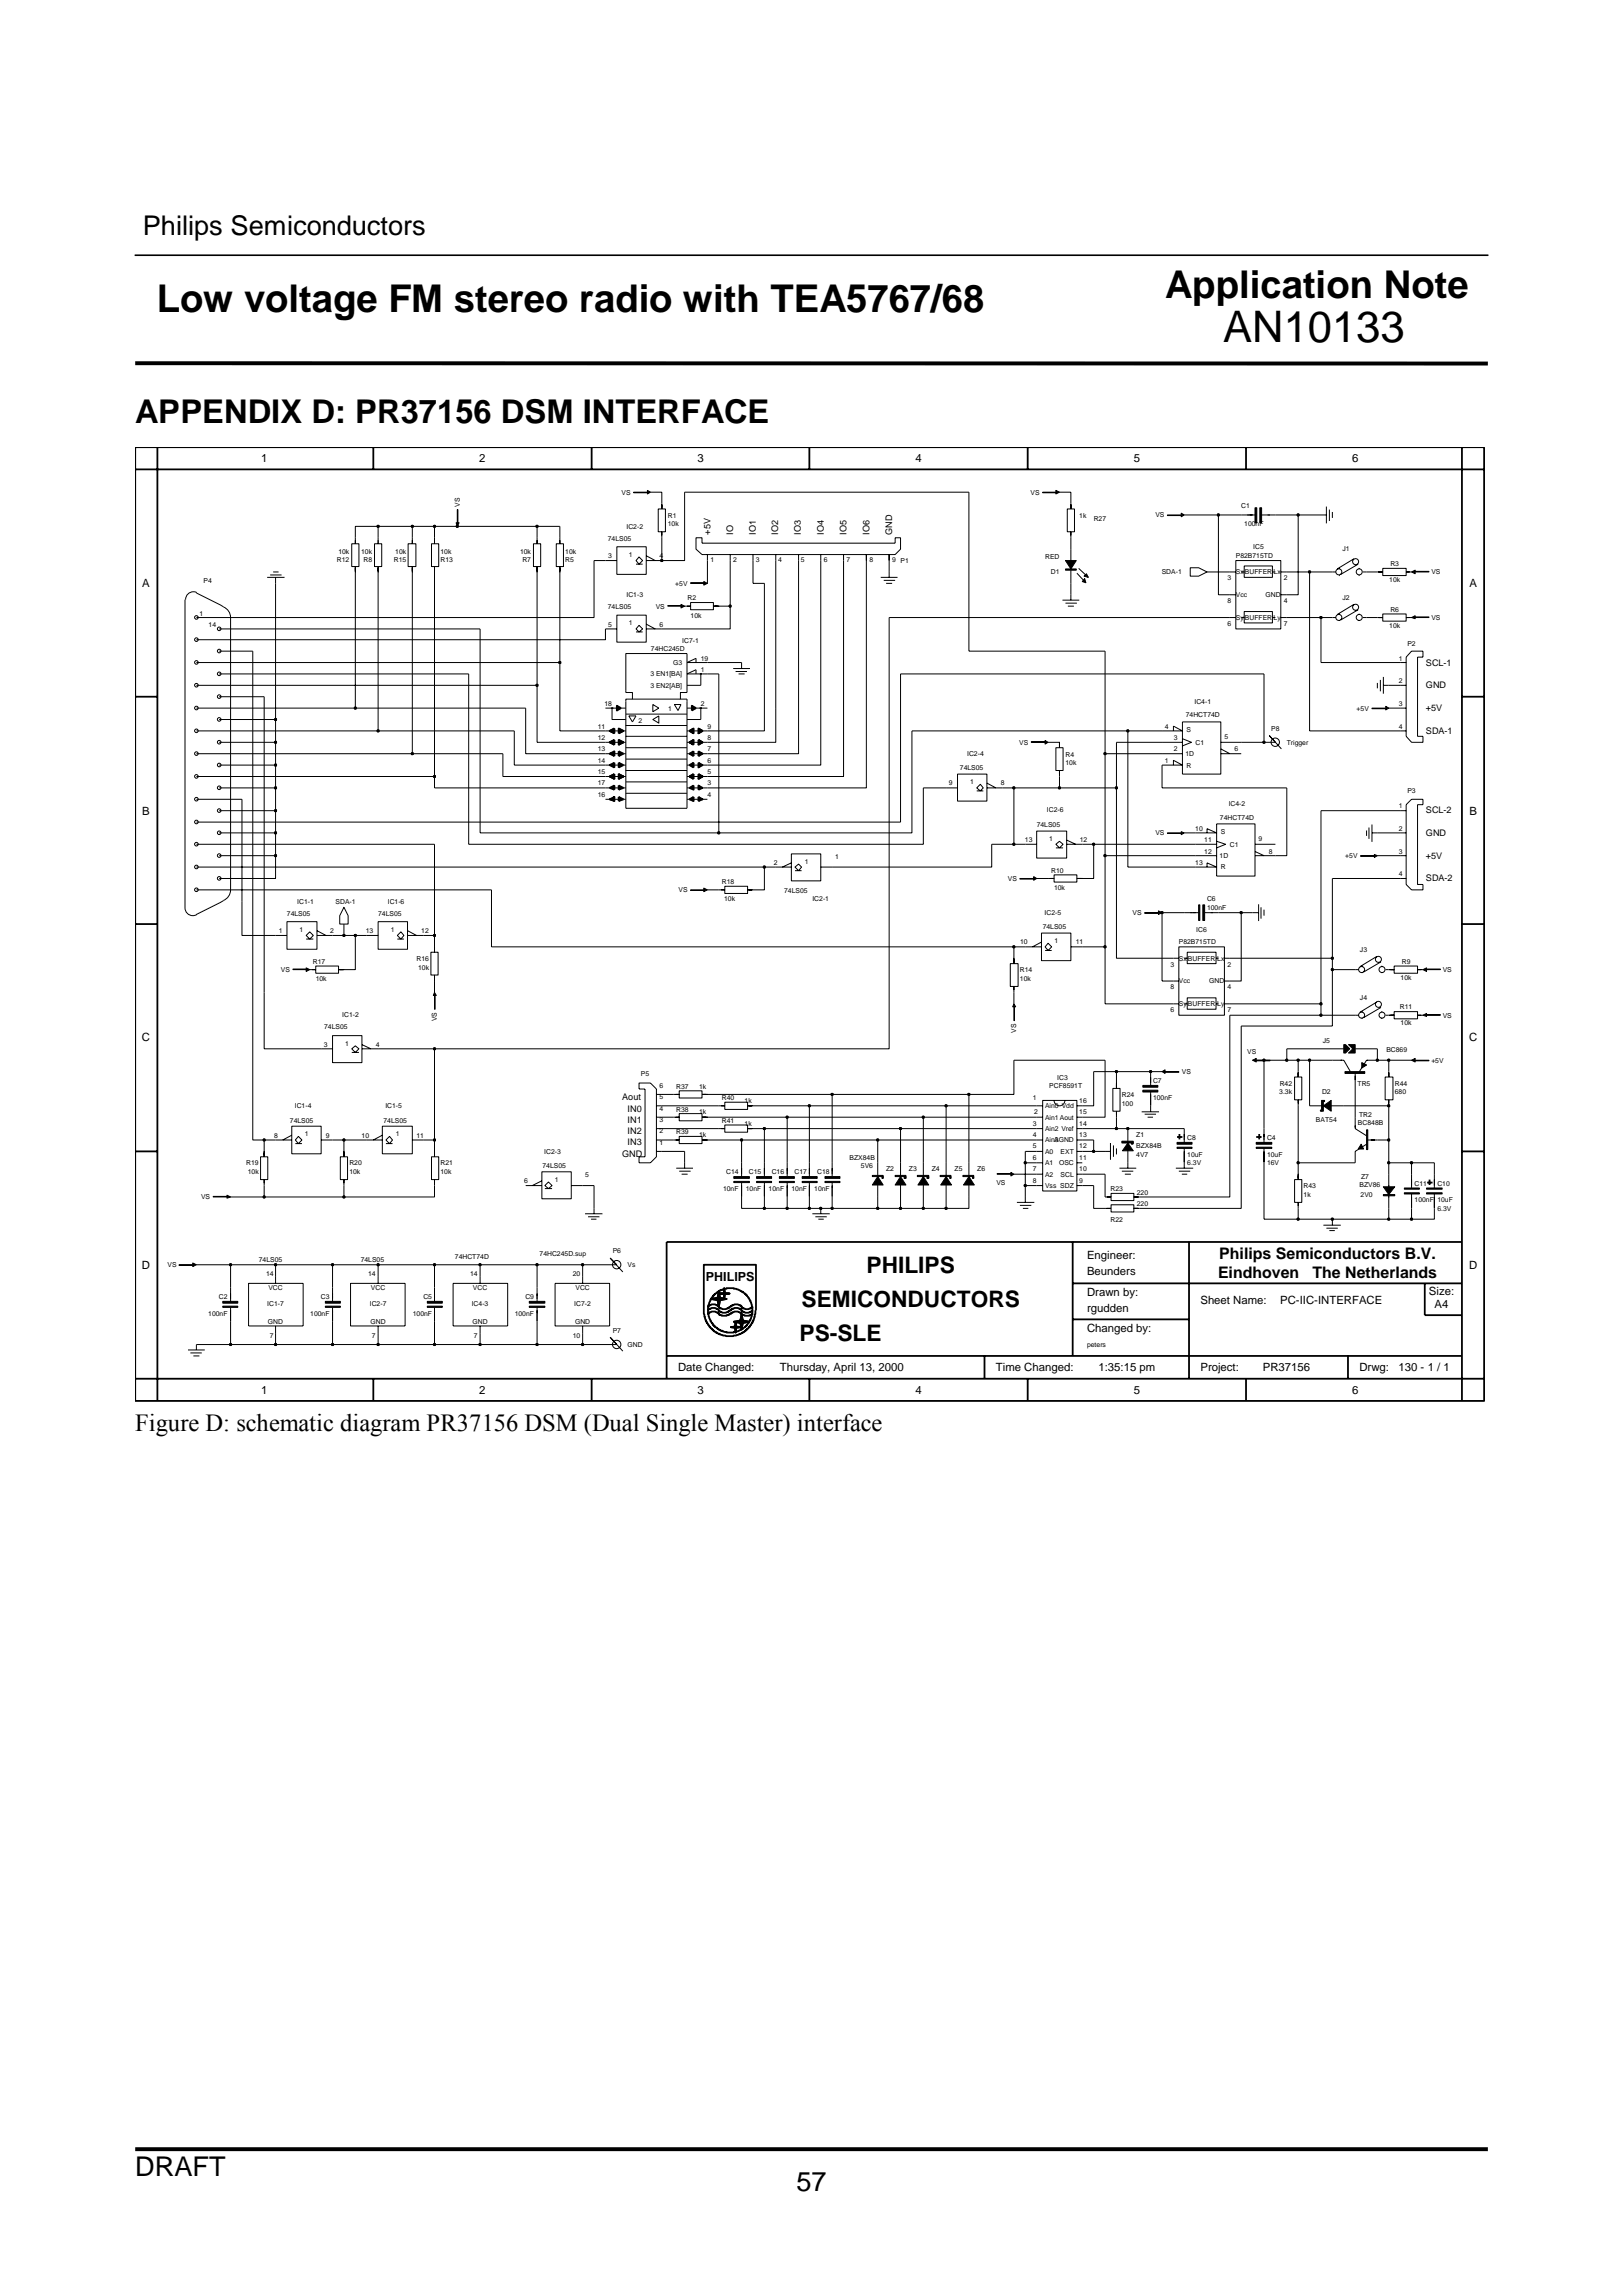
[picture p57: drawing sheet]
<svg xmlns="http://www.w3.org/2000/svg" width="210mm" height="297mm" viewBox="0 0 210 297" stroke-linecap="round" stroke-linejoin="round" font-family="sans-serif">
<defs><g id="words">
<text font-size="5.6" x="158.3" y="44.2">AN10133</text>
<g font-size="5">
<text x="20.3" y="40.3">Low voltage FM stereo radio with TEA5767/68</text>
<text x="150.8" y="38.6">Application Note</text>
</g>
<text font-size="4.2" x="17.5" y="54.8">APPENDIX D: PR37156 DSM INTERFACE</text>
<g font-size="3.5">
<text x="18.5" y="30.4">Philips Semiconductors</text>
<text x="17.5" y="281.5">DRAFT</text>
<text x="103.1" y="283.5">57</text>
</g>
<text font-size="3.2" x="17.5" y="185.1">Figure D: schematic diagram PR37156 DSM (Dual Single Master) interface</text>
<g font-size="2.9">
<text x="112.1" y="164.7">PHILIPS</text>
<text x="103.5" y="173.6">PS-SLE</text>
<text x="103.7" y="169.1">SEMICONDUCTORS</text>
</g>
<g font-size="2.1">
<text x="157.6" y="165.3">Eindhoven</text>
<text x="157.8" y="162.9">Philips Semiconductors B.V.</text>
<text x="169.9" y="165.3">The Netherlands</text>
</g>
<text font-size="1.6" x="91.3" y="165.7">PHILIPS</text>
<g font-size="1.5">
<text x="33.8" y="59.8">1</text>
<text x="62" y="59.8">2</text>
<text x="90.3" y="59.8">3</text>
<text x="118.5" y="59.8">4</text>
<text x="146.7" y="59.8">5</text>
<text x="175" y="59.8">6</text>
<text x="18.4" y="76">A</text>
<text x="190.2" y="76">A</text>
<text x="18.4" y="105.4">B</text>
<text x="190.2" y="105.4">B</text>
<text x="18.4" y="134.7">C</text>
<text x="190.1" y="134.7">C</text>
<text x="18.4" y="164.1">D</text>
<text x="140.7" y="162.8">Engineer:</text>
<text x="140.7" y="167.7">Drawn by:</text>
<text x="140.7" y="164.9">Beunders</text>
<text x="184.9" y="167.5">Size:</text>
<text x="190.1" y="164.1">D</text>
<text x="140.7" y="172.4">Changed by:</text>
<text x="140.7" y="169.7">rgudden</text>
<text x="155.3" y="168.7">Sheet Name:</text>
<text x="165.7" y="168.7">PC-IIC-INTERFACE</text>
<text x="185.7" y="169.3">A4</text>
<text x="87.7" y="177.4">Date Changed:</text>
<text x="100.9" y="177.4">Thursday, April 13, 2000</text>
<text x="128.9" y="177.4">Time Changed:</text>
<text x="142.2" y="177.4">1:35:15 pm</text>
<text x="155.3" y="177.4">Project:</text>
<text x="163.4" y="177.4">PR37156</text>
<text x="175.9" y="177.4">Drwg:</text>
<text x="181" y="177.4">130 - 1 / 1</text>
<text x="33.8" y="180.4">1</text>
<text x="62" y="180.4">2</text>
<text x="90.3" y="180.4">3</text>
<text x="118.5" y="180.4">4</text>
<text x="146.7" y="180.4">5</text>
<text x="175" y="180.4">6</text>
</g>
<g font-size="1.2">
<text x="91.9" y="69.2" transform="rotate(-90 91.9 69.2)">+5V</text>
<text x="94.9" y="69.2" transform="rotate(-90 94.9 69.2)">IO</text>
<text x="97.8" y="69.2" transform="rotate(-90 97.8 69.2)">IO1</text>
<text x="100.7" y="69.2" transform="rotate(-90 100.7 69.2)">IO2</text>
<text x="103.7" y="69.2" transform="rotate(-90 103.7 69.2)">IO3</text>
<text x="106.6" y="69.2" transform="rotate(-90 106.6 69.2)">IO4</text>
<text x="109.6" y="69.2" transform="rotate(-90 109.6 69.2)">IO5</text>
<text x="112.5" y="69.2" transform="rotate(-90 112.5 69.2)">IO6</text>
<text x="115.5" y="69.2" transform="rotate(-90 115.5 69.2)">GND</text>
<text x="184.5" y="89.1">GND</text>
<text x="184.5" y="86.1">SCL-1</text>
<text x="184.5" y="94.9">SDA-1</text>
<text x="184.5" y="92">+5V</text>
<text x="184.5" y="105.2">SCL-2</text>
<text x="184.5" y="111.1">+5V</text>
<text x="184.5" y="108.1">GND</text>
<text x="184.5" y="114">SDA-2</text>
<text x="80.5" y="142.4">Aout</text>
<text x="81.2" y="143.8">IN0</text>
<text x="80.5" y="149.7">GND</text>
<text x="81.2" y="145.2">IN1</text>
<text x="81.2" y="146.7">IN2</text>
<text x="81.2" y="148.2">IN3</text>
</g>
<g font-size=".9">
<text x="59.5" y="65.5" transform="rotate(-90 59.5 65.5)">VS</text>
<text x="80.4" y="64">VS</text>
<text x="133.4" y="64">VS</text>
<text x="160.6" y="65.8">C1</text>
<text x="43.8" y="71.7">10k</text>
<text x="46.7" y="71.7">10k</text>
<text x="51.2" y="71.7">10k</text>
<text x="57" y="71.7">10k</text>
<text x="67.3" y="71.7">10k</text>
<text x="73.2" y="71.7">10k</text>
<text x="78.7" y="70">74LS05</text>
<text x="81.1" y="68.4">IC2-2</text>
<text x="86.4" y="68.1">10k</text>
<text x="86.4" y="67">R1</text>
<text x="139.7" y="67">1k</text>
<text x="141.5" y="67.4">R27</text>
<text x="149.5" y="66.9">VS</text>
<text x="161" y="68">100nF</text>
<text x="162.2" y="71">IC5</text>
<text x="173.7" y="71.3">J1</text>
<text x="26.4" y="75.5">P4</text>
<text x="43.6" y="72.8">R12</text>
<text x="47" y="72.8">R8</text>
<text x="51" y="72.8">R15</text>
<text x="57" y="72.8">R13</text>
<text x="67.6" y="72.8">R7</text>
<text x="73.2" y="72.8">R5</text>
<text x="78.7" y="72.2">3</text>
<text x="81.1" y="77.3">IC1-3</text>
<text x="81.4" y="72.1">1</text>
<text x="85.3" y="72.2">4</text>
<text x="87.4" y="75.8">+5V</text>
<text x="89" y="77.6">R2</text>
<text x="91.9" y="72.8">1</text>
<text x="94.9" y="72.8">2</text>
<text x="97.8" y="72.8">3</text>
<text x="100.7" y="72.8">4</text>
<text x="103.7" y="72.8">5</text>
<text x="106.6" y="72.8">6</text>
<text x="109.6" y="72.8">7</text>
<text x="112.5" y="72.8">8</text>
<text x="115.5" y="72.8">9 P1</text>
<text x="135.2" y="72.4">RED</text>
<text x="136" y="74.2">D1</text>
<text x="150.3" y="74.3">SDA-1</text>
<text x="158.8" y="75.1">3</text>
<text x="159.9" y="72.1">P82B715TD</text>
<text x="159.9" y="74.3">Sx BUFFER Lx</text>
<text x="159.9" y="77.3">Vcc</text>
<text x="163.8" y="77.3">GND</text>
<text x="166.1" y="75.1">2</text>
<text x="173.7" y="77.6">J2</text>
<text x="179.8" y="75.3">10k</text>
<text x="179.9" y="73.2">R3</text>
<text x="185.2" y="74.3">VS</text>
<text x="25.8" y="79.7">1</text>
<text x="27" y="81.1">14</text>
<text x="78.7" y="78.7">74LS05</text>
<text x="78.7" y="81.1">5</text>
<text x="81.4" y="80.9">1</text>
<text x="84.9" y="78.7">VS</text>
<text x="85.3" y="81.1">6</text>
<text x="88.3" y="83.2">IC7-1</text>
<text x="89.4" y="79.9">10k</text>
<text x="158.8" y="81">6</text>
<text x="158.8" y="78">8</text>
<text x="159.9" y="80.2">Sy BUFFER Ly</text>
<text x="166.1" y="78">4</text>
<text x="166.1" y="81">7</text>
<text x="179.8" y="81.2">10k</text>
<text x="179.9" y="79.1">R6</text>
<text x="182.1" y="83.5">P2</text>
<text x="185.2" y="80.2">VS</text>
<text x="84.2" y="87.5">3 EN1[BA]</text>
<text x="84.2" y="89">3 EN2[AB]</text>
<text x="84.2" y="84.2">74HC245D</text>
<text x="87.1" y="86">G3</text>
<text x="90.7" y="85.5">19</text>
<text x="90.7" y="87">1</text>
<text x="181" y="85.5">1</text>
<text x="181" y="88.4">2</text>
<text x="77.4" y="94.2">11</text>
<text x="77.4" y="95.7">12</text>
<text x="78.2" y="91.3">18</text>
<text x="82.6" y="93.5">2</text>
<text x="86.5" y="91.9">1</text>
<text x="90.7" y="91.3">2</text>
<text x="91.5" y="94.2">9</text>
<text x="91.5" y="95.7">8</text>
<text x="150.7" y="94.2">4</text>
<text x="151.9" y="95.7">3</text>
<text x="153.5" y="92.8">74HCT74D</text>
<text x="153.6" y="94.7">S</text>
<text x="154.6" y="91.1">IC4-1</text>
<text x="158.5" y="95.6">5</text>
<text x="164.5" y="94.6">P8</text>
<text x="175.6" y="91.9">+5V</text>
<text x="181" y="91.3">3</text>
<text x="181" y="94.2">4</text>
<text x="77.4" y="97.2">13</text>
<text x="77.4" y="98.7">14</text>
<text x="77.4" y="100.1">15</text>
<text x="77.4" y="101.6">17</text>
<text x="91.5" y="97.2">7</text>
<text x="91.5" y="98.7">6</text>
<text x="91.5" y="100.1">5</text>
<text x="91.5" y="101.6">3</text>
<text x="122.8" y="101.6">9</text>
<text x="124.2" y="99.7">74LS05</text>
<text x="125.2" y="97.8">IC2-4</text>
<text x="125.5" y="101.5">1</text>
<text x="129.5" y="101.6">8</text>
<text x="131.9" y="96.3">VS</text>
<text x="137.9" y="99">10k</text>
<text x="137.9" y="97.9">R4</text>
<text x="150.7" y="98.7">1</text>
<text x="151.9" y="97.2">2</text>
<text x="153.4" y="97.8">1D</text>
<text x="153.6" y="99.3">R</text>
<text x="154.7" y="96.3">C1</text>
<text x="159.8" y="97.2">6</text>
<text x="166.5" y="96.3">Trigger</text>
<text x="77.4" y="103.1">16</text>
<text x="91.5" y="103.1">4</text>
<text x="134.2" y="107.1">74LS05</text>
<text x="135.5" y="105.1">IC2-6</text>
<text x="154.7" y="107.5">10</text>
<text x="157.9" y="106">74HCT74D</text>
<text x="158" y="107.9">S</text>
<text x="159" y="104.3">IC4-2</text>
<text x="181" y="104.6">1</text>
<text x="181" y="107.5">2</text>
<text x="182.1" y="102.6">P3</text>
<text x="100.1" y="111.9">2</text>
<text x="104.2" y="111.8">1</text>
<text x="108.1" y="111.1">1</text>
<text x="130.4" y="114">VS</text>
<text x="132.6" y="109">13</text>
<text x="135.8" y="108.8">1</text>
<text x="136" y="113">R10</text>
<text x="139.7" y="109">12</text>
<text x="149.5" y="108.1">VS</text>
<text x="154.7" y="111.9">13</text>
<text x="155.8" y="109">11</text>
<text x="155.8" y="110.5">12</text>
<text x="157.8" y="111">1D</text>
<text x="158" y="112.5">R</text>
<text x="159.2" y="109.5">C1</text>
<text x="162.9" y="108.8">9</text>
<text x="164.2" y="110.5">8</text>
<text x="174.1" y="111">+5V</text>
<text x="181" y="110.5">3</text>
<text x="181" y="113.3">4</text>
<text x="37.1" y="118.5">74LS05</text>
<text x="38.5" y="116.9">IC1-1</text>
<text x="43.4" y="116.9">SDA-1</text>
<text x="48.9" y="118.5">74LS05</text>
<text x="50.2" y="116.9">IC1-6</text>
<text x="87.8" y="115.4">VS</text>
<text x="93.4" y="114.4">R18</text>
<text x="93.7" y="116.6">10k</text>
<text x="101.5" y="115.5">74LS05</text>
<text x="105.1" y="116.6">IC2-1</text>
<text x="135.2" y="118.4">IC2-5</text>
<text x="136.4" y="115.1">10k</text>
<text x="146.6" y="118.4">VS</text>
<text x="156.2" y="117.7">100nF</text>
<text x="156.2" y="116.6">C6</text>
<text x="36.1" y="120.7">1</text>
<text x="36.3" y="125.8">VS</text>
<text x="38.8" y="120.6">1</text>
<text x="40.5" y="124.7">R17</text>
<text x="42.7" y="120.7">2</text>
<text x="47.3" y="120.7">13</text>
<text x="50.6" y="120.6">1</text>
<text x="53.9" y="124.4">R16</text>
<text x="54.1" y="125.4">10k</text>
<text x="54.5" y="120.7">12</text>
<text x="132" y="125.8">R14</text>
<text x="132" y="122.2">10</text>
<text x="134.9" y="120.2">74LS05</text>
<text x="136.5" y="122">1</text>
<text x="139.2" y="122.2">11</text>
<text x="151.5" y="125.1">3</text>
<text x="152.6" y="122.1">P82B715TD</text>
<text x="152.6" y="124.3">Sx BUFFER Lx</text>
<text x="154.8" y="120.6">IC6</text>
<text x="158.8" y="125.1">2</text>
<text x="176" y="123.1">J3</text>
<text x="181.4" y="124.7">R9</text>
<text x="186.7" y="125.8">VS</text>
<text x="40.9" y="126.9">10k</text>
<text x="44.3" y="131.6">IC1-2</text>
<text x="132" y="126.9">10k</text>
<text x="151.5" y="131">6</text>
<text x="151.5" y="128">8</text>
<text x="152.6" y="127.2">Vcc</text>
<text x="152.6" y="130.2">Sy BUFFER Ly</text>
<text x="156.5" y="127.2">GND</text>
<text x="158.8" y="128">4</text>
<text x="158.8" y="131">7</text>
<text x="176" y="129.3">J4</text>
<text x="181.2" y="130.6">R11</text>
<text x="181.3" y="126.8">10k</text>
<text x="186.7" y="131.7">VS</text>
<text x="41.9" y="135.5">3</text>
<text x="41.9" y="133.1">74LS05</text>
<text x="44.7" y="135.3">1</text>
<text x="48.6" y="135.5">4</text>
<text x="56.5" y="132.1" transform="rotate(-90 56.5 132.1)">VS</text>
<text x="131.5" y="133.6" transform="rotate(-90 131.5 133.6)">VS</text>
<text x="161.4" y="136.4">VS</text>
<text x="171.2" y="135">J5</text>
<text x="179.4" y="136.1">BC869</text>
<text x="181.3" y="132.7">10k</text>
<text x="185.2" y="137.5">+5V</text>
<text x="38.2" y="143.4">IC1-4</text>
<text x="49.9" y="143.4">IC1-5</text>
<text x="82.9" y="139.3">P5</text>
<text x="85.3" y="143.7">4</text>
<text x="85.3" y="142.2">5</text>
<text x="85.3" y="140.7">6</text>
<text x="87.5" y="143.8">R38</text>
<text x="87.5" y="140.9">R37</text>
<text x="90.5" y="140.9">1k</text>
<text x="93.4" y="142.4">R40</text>
<text x="96.4" y="142.7">1k</text>
<text x="133.7" y="142.4">1</text>
<text x="135.2" y="143.4">Ain0 Vdd</text>
<text x="135.8" y="140.7">PCF8591T</text>
<text x="136.8" y="139.7">IC3</text>
<text x="139.7" y="142.7">16</text>
<text x="145.2" y="142">R24</text>
<text x="145.2" y="143.1">100</text>
<text x="149.2" y="140.1">C7</text>
<text x="149.2" y="142.4">100nF</text>
<text x="152.9" y="138.9">VS</text>
<text x="165.6" y="141.6">3.3k</text>
<text x="165.6" y="140.5">R42</text>
<text x="171.1" y="141.6">D2</text>
<text x="175.7" y="140.5">TR5</text>
<text x="180.5" y="141.6">680</text>
<text x="180.5" y="140.5">R44</text>
<text x="35.5" y="147.2">8</text>
<text x="37.5" y="145.2">74LS05</text>
<text x="39.4" y="147">1</text>
<text x="42.2" y="147.2">9</text>
<text x="46.8" y="147.2">10</text>
<text x="49.6" y="145.2">74LS05</text>
<text x="51.2" y="147">1</text>
<text x="53.9" y="147.2">11</text>
<text x="70.4" y="149.3">IC2-3</text>
<text x="85.3" y="148.1">1</text>
<text x="85.3" y="146.6">2</text>
<text x="85.3" y="145.2">3</text>
<text x="87.5" y="146.7">R39</text>
<text x="90.5" y="144.1">1k</text>
<text x="90.5" y="147.1">1k</text>
<text x="93.4" y="145.2">R41</text>
<text x="96.4" y="145.6">1k</text>
<text x="133.7" y="145.6">3</text>
<text x="133.7" y="147.1">4</text>
<text x="133.7" y="148.6">5</text>
<text x="133.8" y="144.1">2</text>
<text x="135.2" y="144.8">Ain1Aout</text>
<text x="135.2" y="146.3">Ain2 Vref</text>
<text x="135.2" y="147.8">Ain3</text>
<text x="135.2" y="149.3">A0</text>
<text x="136.4" y="147.8">AGND</text>
<text x="137.3" y="149.3">EXT</text>
<text x="139.7" y="147.1">13</text>
<text x="139.7" y="145.6">14</text>
<text x="139.7" y="144.1">15</text>
<text x="139.7" y="148.6">12</text>
<text x="147" y="147.1">Z1</text>
<text x="147" y="149.7">4V7</text>
<text x="147" y="148.6">BZX84B</text>
<text x="153.6" y="149.7">10uF</text>
<text x="153.6" y="147.5">C8</text>
<text x="164" y="147.5">C4</text>
<text x="164" y="149.7">10uF</text>
<text x="170.3" y="145.2">BAT54</text>
<text x="175.7" y="145.5">BC848B</text>
<text x="175.9" y="144.5">TR2</text>
<text x="26" y="155.2">VS</text>
<text x="31.9" y="150.7">R19</text>
<text x="32.1" y="151.9">10k</text>
<text x="45.2" y="151.9">10k</text>
<text x="45.2" y="150.7">R20</text>
<text x="57" y="150.7">R21</text>
<text x="57" y="151.9">10k</text>
<text x="67.8" y="153.1">6</text>
<text x="70.2" y="151.1">74LS05</text>
<text x="71.8" y="152.9">1</text>
<text x="75.7" y="152.2">5</text>
<text x="93.6" y="154.1">10nF</text>
<text x="94" y="151.9">C14</text>
<text x="96.5" y="154.1">10nF</text>
<text x="96.9" y="151.9">C15</text>
<text x="99.5" y="154.1">10nF</text>
<text x="99.9" y="151.9">C16</text>
<text x="102.4" y="154.1">10nF</text>
<text x="102.8" y="151.9">C17</text>
<text x="105.4" y="154.1">10nF</text>
<text x="105.8" y="151.9">C18</text>
<text x="109.9" y="150">BZX84B</text>
<text x="111.4" y="151.1">5V6</text>
<text x="114.7" y="151.5">Z2</text>
<text x="117.6" y="151.5">Z3</text>
<text x="120.6" y="151.5">Z4</text>
<text x="123.5" y="151.5">Z5</text>
<text x="126.5" y="151.5">Z6</text>
<text x="128.9" y="153.3">VS</text>
<text x="133.7" y="153">8</text>
<text x="133.7" y="150">6</text>
<text x="133.7" y="151.5">7</text>
<text x="135.2" y="150.7">A1</text>
<text x="135.2" y="152.2">A2</text>
<text x="135.2" y="153.7">Vss SDZ</text>
<text x="137.1" y="150.7">OSC</text>
<text x="137.3" y="152.2">SCL</text>
<text x="139.7" y="153">9</text>
<text x="139.7" y="151.5">10</text>
<text x="139.7" y="150">11</text>
<text x="143.7" y="154.1">R23</text>
<text x="147.1" y="154.5">220</text>
<text x="153.6" y="150.7">6.3V</text>
<text x="164" y="150.7">16V</text>
<text x="168.7" y="154.9">1k</text>
<text x="168.7" y="153.7">R43</text>
<text x="175.9" y="153.6">BZV86</text>
<text x="176.1" y="154.9">2V0</text>
<text x="176.1" y="152.5">Z7</text>
<text x="183.1" y="155.6">100nF 10uF</text>
<text x="183.1" y="153.4">C11</text>
<text x="186" y="153.4">C10</text>
<text x="143.7" y="158.1">R22</text>
<text x="147.1" y="156">220</text>
<text x="186" y="156.6">6.3V</text>
<text x="21.7" y="163.9">VS</text>
<text x="33.5" y="163.2">74LS05</text>
<text x="34.4" y="165.1">14</text>
<text x="34.7" y="166.9">VCC</text>
<text x="46.7" y="163.2">74LS05</text>
<text x="47.6" y="165.1">14</text>
<text x="48" y="166.9">VCC</text>
<text x="58.9" y="162.9">74HCT74D</text>
<text x="60.8" y="165.1">14</text>
<text x="61.2" y="166.9">VCC</text>
<text x="69.8" y="162.5">74HC245D.sup</text>
<text x="74.1" y="165.1">20</text>
<text x="74.5" y="166.9">VCC</text>
<text x="79.3" y="162.2">P6</text>
<text x="81.2" y="163.9">Vs</text>
<text x="27" y="170.2">100nF</text>
<text x="28.3" y="168">C2</text>
<text x="34.6" y="169">IC1-7</text>
<text x="34.7" y="171.3">GND</text>
<text x="34.9" y="173.1">7</text>
<text x="40.1" y="170.2">100nF</text>
<text x="41.5" y="168">C3</text>
<text x="47.9" y="169">IC2-7</text>
<text x="48" y="171.3">GND</text>
<text x="48.1" y="173.1">7</text>
<text x="53.4" y="170.2">100nF</text>
<text x="54.8" y="168">C5</text>
<text x="61.1" y="169">IC4-3</text>
<text x="61.1" y="171.3">GND</text>
<text x="61.3" y="173.1">7</text>
<text x="66.6" y="170.2">100nF</text>
<text x="68" y="168">C9</text>
<text x="74.1" y="173.1">10</text>
<text x="74.3" y="169">IC7-2</text>
<text x="74.4" y="171.3">GND</text>
<text x="79.3" y="172.5">P7</text>
<text x="81.2" y="174.3">GND</text>
<text x="140.7" y="174.3">peters</text>
</g>
</g></defs>
<path d="M17.5 47h175M17.5 278h175" fill="none" stroke="#000" stroke-width=".51"/>
<path d="M17.5 33h175" fill="none" stroke="#000" stroke-width=".21"/>
<path d="M17.8 34.4h118.2v9.5h-118.2z" fill="#fff"/>
<g fill="none" stroke="#000" stroke-width=".13">
<path d="M23.9 77.6v39.9a1.01 1.01 0 0 0 1.5 .8M25.4 76.7l3.5 1.8M25.5 76.7a1.01 1.01 0 0 0-1.5 .9M28.9 78.5a1.47 1.47 0 0 1 .9 1.4v35.2a1.47 1.47 0 0 1-.9 1.4M34.6 74.7h2.2M35 74.4h1.4M35.4 74h.6M35.7 74.7v39h-7.3M45.5 70.3h.9v3h-.9zM46 73.3v.7v-.5M46 70.3v-2.2h26.5v2.2M46 73.4v.4"/>
<path d="M46 74v17.6M48.5 70.3h.9v3h-.9zM48.9 73.3v.7v-.5M48.9 68.1v2.2M48.9 73.4v.4M48.9 74v20.6M52.8 70.3h1v3h-1zM53.4 73.3v.7v-.5M53.4 68.1v2.2M53.4 73.4v.4M53.4 74v23.5M55.8 70.3h1v3h-1z"/>
<path d="M56.2 73.3v.7v-.5M56.2 74v27.9h22.7M56.2 68.1v2.2M56.2 73.4v.4M69 70.3h1v3h-1zM69.5 73.3v.7v-.5M69.5 68.1v2.2M69.5 73.4v.4M69.5 74v22h9.4M72 70.3h.9v3h-.9zM72.5 73.3v.7v-.5M72.5 73.4v.4"/>
<path d="M72.5 74v20.6h6.4M79.8 79.6h3.8v3.5h-3.8zM79.8 70.7h3.8v3.6h-3.8zM79.8 72.5h-2.9v7.4h-51.5M82.3 73h.9M82.7 72.1l.5 .4-.5 .5-.4-.5zM83.6 72.5h2M83.6 71.9l1.2 .6M84.2 63.7h1.4v2.1M85.6 68.8h-.4v-3h.9v3h-.5v.5M85.6 72.5h3v-8.8h36.8v20.5h17.6v45.7h9.6M85.6 68.9v3.6"/>
<path d="M88.6 78.4h.8M89.4 78h2.9v.9h-2.9zM90.1 69.6h.7v.7h25v-.7h.7v1.4l-.7 .7h-25l-.7-.7zM91.5 71.7v3.8M92.3 78.4h.7h-.5M92.4 78.4h.5M93 78.4h1.5M94.5 78.4v3h-10.9M94.5 71.7v6.7M97.4 71.7v3.8h1.5v19.1h-8M100.4 71.7v24.3h-9.5M103.3 71.7v25.8h-12.4"/>
<path d="M106.2 71.7v27.3h-15.3M109.2 71.7v28.8h-18.3M112.1 71.7v30.2h-21.2M114 74.7h2.2M114.4 75.1h1.4M114.7 75.5h.8M115.1 71.7v3M137.1 63.7h1.5v2.1M137.5 77.6h2.2M137.9 78h1.5M138.2 78.4h.8M138.6 68.8h-.5v-3h.9v3h-.4v.5"/>
<path d="M138.6 68.9v8.7M139.4 74.2l1.1 1.2M139.6 73.5l1.2 1.2M153.3 66.6h9.3M154 73.5h1.1l1.1 .5-1.1 .5h-1.1zM156.2 74h3.7M157.7 66.6v10.3h2.2M159.9 72.5h5.8v8.9h-5.8zM159.9 79.9h-44.8v55.8h-58.9M160.6 74h.4M160.6 79.9h.4M161 73.2h3.7v1.5h-3.7z"/>
<path d="M161 79.1h3.7v1.5h-3.7zM163.2 66.6h8.4M164.7 74h.3M164.7 79.9h.3M165.7 74h7.1M165.7 79.9h7.1M168 66.6v10.3h-2.3M169.5 74v20.6h12.5M170.9 79.9v5.8h11.1M171.6 65.5v2.2M172 65.9v1.5M172.4 66.2v.8"/>
<path d="M173.3 73.5h.1M173.3 74.5h.1M173.3 79.4h.1M175.2 72.3l-2.2 1.3M175.2 78.2l-2.2 1.3M175.8 73l-2.3 1.3M175.8 78.9l-2.3 1.3M175.8 73.5h.1M175.8 74.5h.1M175.8 79.4h.1M176.4 74h2.5M176.4 79.9h2.5"/>
<path d="M178.9 73.5h3.1v1h-3.1zM182 74h.7M182.4 79.9h-.4v.5h-3.1v-1h3.1v.5h.7M25.4 91.6h42.6v5.9h10.9M25.4 94.6h41.2v4.4h12.3M25.4 85.7h47.1M25.4 88.7h44.1M25.4 97.5h39.7v3h13.8M28.4 84.2h4.3v63.3h1.5M28.4 87.2h32.3v22h58.8v-7.3h4.4M28.4 81.4h33.7v26.4h30.9M28.4 90.1h5.8v45.6h8.8"/>
<path d="M28.4 96h7.3M28.4 99h7.3M28.4 93.1h7.3M78.4 91.6h.6M79.5 96h.6M79.5 99h.6M79.5 94.6h.6M79.5 97.5h.6M79.8 81.4h-1.4v1.4h-53M80.7 96h.3M80.7 99h.3M80.7 94.6h.3"/>
<path d="M80.7 97.5h.3M81 90.4h7.9v14.2h-7.9zM81 91.6h-1.8v1.5h1.8M81 93.9h7.9M81 95.3h7.9M81 99.7h7.9M81 96.7h7.9M81 98.2h7.9M81 92.4h7.9M81.4 92.6h.9l-.5 .8zM81.8 90.4v-.8h-.8v-5.1h7.9v5.1h-.8v.8M82.3 81.8h.9"/>
<path d="M82.7 80.9l.5 .5-.5 .4-.4-.4zM83.6 80.7l1.2 .7M84.5 93.1l.8-.5v1zM84.5 91.1l.8 .5-.8 .5zM87.3 91.1h.8l-.4 .8zM88.9 96h.3M88.9 91.6h2.6M88.9 99h.3M88.9 94.6h.3M88.9 97.5h.3M89.8 96h.6M89.8 99h.6"/>
<path d="M89.8 94.6h.6M89.8 97.5h.6M90.1 87.2v-.6l-1.2 .6h1.6M90.1 85.7v-.5l-1.2 .5h7.1v.8M90.7 87.2v1.5h-1.8M90.7 91.6v1.5h-1.8M90.8 87.2h2.2v20.6M94.9 86.5h2.2M95.2 86.9h1.5M95.6 87.2h.8M135.6 96h1.5M137.1 96.6v-.6v.7"/>
<path d="M137.1 96.2v.5M143 97.5h10M146 94.6v17.6h11.4l-1.2-.6v.6M151.9 99v-.6l1.1 .6h-2.6v2.9h16.1v8.8h-4.1M151.9 94.6v-.7l1.1 .7h-35v13.2h-25M153 95.6l1.2 .4-1.2 .5M153 93.4h5v6.7h-5zM153 96h-8.5v28h8.1M158 96h7l-.7-.8 1.5 1.7M158 97.5h2.6M158 96.9l1.2 .6M163.6 96v-8.8h-47.1v19.2h-91.1"/>
<path d="M173.3 80.3h.1M175.8 80.3h.1M178.2 88.4v.7M178.6 88v1.4M179 88.7h3M179 87.6v2.1M179.7 91.6h2.3M182.7 84.2h1.4v.8h-.7v10.3h.7v.7h-1.4l-.7-.7v-10.3zM25.4 103.4h5.9v17.6h5.8M25.4 109.2h30.8v13.3M25.4 112.2h77M25.4 115.1h38.2v7.4h71.2"/>
<path d="M25.4 100.5h30.8M28.4 101.9h7.3M28.4 110.7h7.3M28.4 107.8h7.3M28.4 104.9h7.3M28.9 116.5l-3.5 1.8M37.1 119.2h3.9v3.6h-3.9zM44.5 117.4l.6 1.1v1h-1.1v-1zM44.5 119.5v1.5M48.9 119.2h3.8v3.6h-3.8zM78.4 103.4h.5M79.5 101.9h.6"/>
<path d="M79.5 103.4h.6M79.5 100.5h.6M80.7 101.9h.3M80.7 103.4h.3M80.7 100.5h.3M81 102.6h7.9M81 101.2h7.9M88.9 101.9h.3M88.9 103.4h.3M88.9 100.5h.3M89.8 101.9h.6M89.8 103.4h.6"/>
<path d="M89.8 100.5h.6M90.9 103.4h.6M91.5 115.1h2.2M93.3 115.1h.5v.5h2.9v-.9h-2.9v.4M98.9 112.2v2.9h-2.2M102.4 110.5h3.8v3.5h-3.8zM102.4 111.6l-1.2 .6M102.9 112.2l.4-.4 .4 .4-.4 .4zM102.9 112.6h.8M123.9 100.1h3.8v3.5h-3.8zM126.4 101.9l.5-.4 .3 .4-.3 .4zM126.4 102.3h.8"/>
<path d="M127.7 101.9h16.8M127.7 101.3l1.2 .6M131.2 101.9v7.3M134.2 107.5h3.8v3.5h-3.8zM134.2 109.2h-5.9v3h-22.1M134.2 113.7h2.2M136.4 113.2h3v.9h-3zM136.6 109.2l.5-.4 .5 .4-.5 .5zM136.6 109.7h1M137.1 100.1v-.4h.5v-3h-1v3h.5v2.2M138 109.2h19.4M138 108.7l1.2 .5"/>
<path d="M139.4 113.7h.7h-.6M139.4 113.7h.5M141.5 109.2v4.5h-1.4M143 110.7h14.4M153.3 107.8h4.1l-1.2-.6v.6M155.2 118.1h-4.8v8.8h2.2M155.9 118.1h7M157.4 108.8l1.2 .4-1.2 .5M157.4 106.6h5v6.7h-5zM160.6 118.1v8.8h-2.1M162.4 109.2h2.6M162.4 110.2l1.2 .5"/>
<path d="M162.9 117v2.2M163.2 117.4v1.4M163.6 117.7v.8M176.8 107.4v.7M177.2 107.1v1.4M177.5 107.8h4.5M177.5 106.7v2.2M178.2 110.7h3.8M182 104.1l.7-.7h1.4v.7h-.7v10.3h.7v.7h-1.4l-.7-.7zM182 113.7h-9.6v19h-11.8v23.6h-13.9M182 104.9h-11.1v26.4M39.6 121.5h1"/>
<path d="M40.1 125.4h.8v-.4h2.9v.9h-2.9v-.5h-.5M40.1 120.6l.5 .4-.5 .5-.5-.5zM41 121h7.9M41 120.4l1.2 .6M43 134h3.8v3.5h-3.8zM43.8 125.4h.7h-.5M43.9 125.4h.5M45.5 135.7l.5-.4 .4 .4-.4 .5zM45.5 136.2h.9M46 121v4.4h-1.5M46.8 135.7h9.4M46.8 135.1l1.2 .6"/>
<path d="M51.4 121l.5-.4 .4 .4-.4 .5zM51.4 121.5h.9M52.7 121h3.5M52.7 120.4l1.2 .6M56.2 126.6v-.5h-.4v-2.9h.9v2.9h-.5v2.3M56.2 123v-.5v.7M56.2 122.7v.4M56.2 135.7v13.3M130.7 124.7h1.1v2.9h-1.1zM131.2 124.5v-.5v.7M131.2 122.5v1.5M131.2 124.1v.5"/>
<path d="M131.2 127.6v2.3M134.8 120.7h3.8v3.6h-3.8zM134.8 121.9l-1.2 .6M135.2 123h.9M135.6 122l.5 .5-.5 .5-.4-.5zM138.6 122.5h4.4M144.5 138.6v1.5M148.9 138.6v1.9M150.4 138.6h-8.9v4.5h-2.1M152.6 122.5h5.9v8.8h-5.9zM153.3 124h.3M153.3 129.9h.3"/>
<path d="M153.6 123.2h3.8v1.5h-3.8zM153.6 129.1h3.8v1.5h-3.8zM157.4 124h.3M157.4 129.9h.3M158.5 124h13.9M158.5 129.9h12.4M162.1 137.2h11.8l.9 1.4M163.6 137.2v10.7M168 137.2v2.1M169.5 137.2v5.9h10.2M172.4 125.4h3.4M173.9 135.7h-7.4v1.5"/>
<path d="M175.4 138.7v7.3l1.4 .9M175.4 135.7h2.8v1.5M175.8 131.3h-16.6v23.6h-12.5M176.2 130.9h.1M176.2 131.7h.1M176.2 125h.1M176.2 125.8h.1M178.2 129.6l-2.2 1.4M178.2 123.7l-2.2 1.4M178.7 130.3l-2.2 1.4M178.7 124.4l-2.2 1.4M178.8 130.9h.1"/>
<path d="M178.8 131.7h.1M178.8 125h.1M178.8 125.8h.1M179.3 139.3h1v3h-1zM179.3 125.4h1.1M179.3 131.3h1.1M179.7 137.2v2.1M180.4 125h3v.9h-3zM182.7 137.2h-5.9l-.9 1.4M183.4 125.4h.7M183.9 131.3h-.5v.5h-3v-.9h3v.4h.7M29.8 154.9h14.7"/>
<path d="M34.2 153.1v-.5h-.5v-2.9h1v2.9h-.5v2.3M34.2 149.5v-.5v.7M34.2 147.5h3.6M34.2 147.5v1.5M34.2 149.1v.5M37.8 145.7h3.8v3.6h-3.8zM37.8 146.9l-1.2 .6M38.2 148h.9M38.6 147l.5 .5-.5 .5-.4-.5zM41.6 147.5h7.9M44.5 153.1v-.5h.5v-2.9h-1v2.9h.5v2.3M44.5 149.5v-.5v.7"/>
<path d="M44.5 147.5v1.5M44.5 149.1v.5M49.5 145.7h3.9v3.6h-3.9zM49.5 146.9l-1.2 .6M49.9 147.5l.5-.5 .4 .5-.4 .5zM49.9 148h.9M53.4 147.5h2.8M55.8 149.7h1v2.9h-1zM56.2 149.5v-.5v.7M56.2 152.6v2.3h-11.7M56.2 149.1v.5M68 153.4h2.1"/>
<path d="M70.1 151.6h3.8v3.5h-3.8zM70.1 152.8l-1.2 .6M70.5 153.4l.5-.5 .4 .5-.4 .4zM70.5 153.8h.9M73.9 153.4h3v3.6M75.7 157h2.3M76.1 157.4h1.5M76.5 157.7h.7M82.7 140.1h1.5l.7 .8v8.8l-.7 .7h-1.5v-.7h.8v-8.8h-.8zM84.9 144.5h3v-.4h2.9v.9h-2.9v-.5h-.5M84.9 141.6h3v-.5h2.9v1h-2.9v-.5h-.5M84.9 147.5h3v-.5h2.9v1h-2.9v-.5h-.5"/>
<path d="M84.9 146h8.8M84.9 149h3.7v2.1M84.9 143.1h8.8M87.5 151.1h2.2M87.9 151.5h1.5M88.2 151.9h.8M90.8 144.5h.7h-.5M90.8 141.6h.7h-.5M90.8 147.5h.7h-.5M90.9 144.5h.5M90.9 147.5h.5M90.9 141.6h.5"/>
<path d="M91.5 144.5h43.4M91.5 147.5h43.4M91.5 141.6h33.9M93.3 146h.5v.5h2.9v-1h-2.9v.5M93.3 143.1h.5v.4h2.9v-.9h-2.9v.5M96 147.5v4.7M96 153v3.3h26.4M96.7 146h38.2M96.7 143.1h38.2M98.9 146v6.2M98.9 153v3.3M101.9 144.5v7.7"/>
<path d="M101.9 153v3.3M104.7 143.1v9.1M104.7 153v3.3M105.1 157h2.3M105.5 157.4h1.5M105.9 157.7h.7M106.2 156.3v.7M107.7 141.6v10.6M107.7 153v3.3M113.6 147.5v8.8M114.3 152.2v.3M116.5 146v10.3"/>
<path d="M117.2 152.2v.3M119.5 144.5v11.8M120.2 152.2v.3M122.4 143.1v13.2M123.1 152.2v.3M125.4 141.6v14.7h-3M125.4 141.6h5.8v-4.4h11.8v7.3h-3.6M126 152.2v.3M131.2 151.9h3.7M131.6 155.6h2.2M132 155.9h1.5M132.4 156.3h.7"/>
<path d="M132.7 153.4h2.2M132.7 150.4h2.2M134.9 142.4h4.5v11.7h-4.5zM134.9 149h-2.2v6.6M136.4 142.4a.7 .7 0 0 0 .7 .7 .7 .7 0 0 0 .7-.7M139.4 153.4h2.1v2.9h2.3M139.4 147.5h2.1v1.5M139.4 146h13.9v1.9M139.4 151.9h3.6v3h.7M139.4 149h4.3M139.4 150.4h.7M143.2 154.9h.6v.4h2.9v-.9h-2.9v.5"/>
<path d="M143.7 147.9v2.1M143.8 155.9h2.9v.9h-2.9zM144.1 148.2v1.5M144.5 143.8h-.5v-3h.9v3h-.4v.4M144.5 140.7v-.6v.7M144.5 140.3v.4M144.5 143.8v2.2M144.5 148.6v.7M144.9 151.1h2.1M145.2 151.5h1.5M145.6 151.9h.7M146 146v5.1"/>
<path d="M146.7 147.8v.2M147.7 143.8h2.3M148.1 144.1h1.5M148.5 144.5h.7M148.9 141.2v2.6M152.2 151.1h2.2M152.6 151.5h1.4M152.9 151.9h.7M153.3 148.6v2.5M163.6 148.6v9.1h19.1M167.5 152.6h1v3h-1zM168 142.3h.5v-3h-1v3h.5v.5"/>
<path d="M168 152.5v-.6v.7M168 142.4v9.5M168 152.1v.4M168 155.6v2.1M171.3 158.5h2.2M171.6 158.9h1.5M172 159.2h.7M172.4 157.7v.8M176.8 148l-1.4 1v1.4h-7.4M176.9 147.5h2.8M179.7 150.4h5.9v3.3M179.7 142.3v15.4"/>
<path d="M182.7 150.4v3.3M182.7 154.5v3.2M185.6 154.5v3.2h-2.9M24.3 174.6h2.2M24.6 175h1.5M25 175.4h.8M25.4 163.6h54.4l-.8-.8 1.6 1.8M25.4 174.6v-.7h54.4l-.8-.9 1.6 1.8M29.8 163.6v4.8M29.8 169.1v4.8M32.2 166h7v5.5h-7zM35.7 163.6v2.4"/>
<path d="M35.7 171.5v2.4M43 163.6v4.8M43 169.1v4.8M45.4 166h7v5.5h-7zM48.9 163.6v2.4M48.9 171.5v2.4M56.2 163.6v4.8M56.2 169.1v4.8M58.6 166h7.1v5.5h-7.1zM62.1 163.6v2.4M62.1 171.5v2.4M69.5 163.6v4.8"/>
<path d="M69.5 169.1v4.8M71.8 166h7.1v5.5h-7.1zM75.4 163.6v2.4M75.4 171.5v2.4"/>
<circle cx="25.4" cy="79.9" r=".23"/>
<circle cx="173.3" cy="74" r=".39"/>
<circle cx="173.3" cy="79.9" r=".39"/>
<circle cx="175.4" cy="78.6" r=".39"/>
<circle cx="175.4" cy="72.7" r=".39"/>
<circle cx="175.9" cy="74" r=".39"/>
<circle cx="175.9" cy="79.9" r=".39"/>
<circle cx="25.4" cy="97.5" r=".23"/>
<circle cx="25.4" cy="88.6" r=".23"/>
<circle cx="25.4" cy="94.5" r=".23"/>
<circle cx="25.4" cy="91.6" r=".23"/>
<circle cx="25.4" cy="85.7" r=".23"/>
<circle cx="25.4" cy="82.8" r=".23"/>
<circle cx="28.4" cy="96" r=".23"/>
<circle cx="28.4" cy="99" r=".23"/>
<circle cx="28.4" cy="87.2" r=".23"/>
<circle cx="28.4" cy="84.2" r=".23"/>
<circle cx="28.4" cy="90.1" r=".23"/>
<circle cx="28.4" cy="81.4" r=".23"/>
<circle cx="28.4" cy="93.1" r=".23"/>
<circle cx="165" cy="96" r=".54"/>
<circle cx="25.4" cy="100.4" r=".23"/>
<circle cx="25.4" cy="112.2" r=".23"/>
<circle cx="25.4" cy="109.2" r=".23"/>
<circle cx="25.4" cy="115.1" r=".23"/>
<circle cx="25.4" cy="103.4" r=".23"/>
<circle cx="25.4" cy="106.3" r=".23"/>
<circle cx="28.4" cy="101.9" r=".23"/>
<circle cx="28.4" cy="104.9" r=".23"/>
<circle cx="28.4" cy="113.6" r=".23"/>
<circle cx="28.4" cy="107.7" r=".23"/>
<circle cx="28.4" cy="110.7" r=".23"/>
<circle cx="176.2" cy="131.3" r=".39"/>
<circle cx="176.2" cy="125.4" r=".39"/>
<circle cx="178.4" cy="124.1" r=".39"/>
<circle cx="178.4" cy="129.9" r=".39"/>
<circle cx="178.8" cy="131.3" r=".39"/>
<circle cx="178.8" cy="125.4" r=".39"/>
<circle cx="79.8" cy="173.9" r=".54"/>
<circle cx="79.8" cy="163.6" r=".54"/>
</g>
<g fill="#000" stroke="#000" stroke-width=".13">
<path d="M59 67.6h.4l-.2 .5zM83.8 63.4l.4 .3-.4 .2zM88.1 78.2l.5 .2-.5 .3zM91.1 75.2l.4 .3-.4 .2zM136.6 63.4l.5 .3-.5 .2zM152.9 66.4l.4 .2-.4 .3zM182.7 74l.4-.2v.4zM135.2 95.8l.4 .2-.4 .3zM179.3 91.4l.4 .2-.4 .2zM182.7 79.9l.4-.2v.3zM91.1 114.9l.4 .2-.4 .3zM133.8 113.4l.4 .3-.4 .2z"/>
<path d="M149.9 117.8l.5 .3-.5 .2zM152.9 107.6l.4 .2-.4 .2zM177.9 110.5l.3 .2-.3 .2zM39.6 125.2l.5 .2-.5 .3zM56.2 128.4l.3 .4h-.4zM131.2 129.9l.2 .4h-.3zM150.4 138.6l.4-.2v.5zM162.1 137.2l.5-.3v.5zM182.7 137.2l.4-.3v.5zM184.1 125.4l.5-.2v.5zM184.1 131.3l.5-.2v.4zM29.4 154.6l.4 .3-.4 .1z"/>
<path d="M130.8 151.7l.4 .2-.4 .2zM24.9 163.4l.5 .2-.5 .3z"/>
<path d="M59.2 65.9h.1v1.7h-.1z" fill-rule="evenodd"/>
<path d="M82 63.7h1.8v.1h-1.8z" fill-rule="evenodd"/>
<path d="M86.4 78.3h1.7v.1h-1.7z" fill-rule="evenodd"/>
<path d="M89.4 75.4h1.7v.1h-1.7z" fill-rule="evenodd"/>
<path d="M134.9 63.7h1.7v.1h-1.7z" fill-rule="evenodd"/>
<path d="M137.9 73.6h1.4v.2h-1.4z" fill-rule="evenodd"/>
<path d="M137.9 72.5h1.4l-.7 1.1z" fill-rule="evenodd"/>
<path d="M140.4 74.8l.1 .6-.4-.2z" fill-rule="evenodd"/>
<path d="M140.6 74.2l.2 .5-.5-.2z" fill-rule="evenodd"/>
<path d="M151.1 66.6h1.8v.1h-1.8z" fill-rule="evenodd"/>
<path d="M162.4 65.7h.2v1.9h-.2z" fill-rule="evenodd"/>
<path d="M163 65.7h.3v1.9h-.3z" fill-rule="evenodd"/>
<path d="M183.1 79.8h1.8v.1h-1.8z" fill-rule="evenodd"/>
<path d="M183.1 73.9h1.8v.1h-1.8z" fill-rule="evenodd"/>
<path d="M133.5 96h1.7h-1.7z" fill-rule="evenodd"/>
<path d="M177.5 91.6h1.8v.1h-1.8z" fill-rule="evenodd"/>
<path d="M89.4 115.1h1.7v.1h-1.7z" fill-rule="evenodd"/>
<path d="M132 113.7h1.8h-1.8z" fill-rule="evenodd"/>
<path d="M148.1 118.1h1.8v.1h-1.8z" fill-rule="evenodd"/>
<path d="M151.1 107.8h1.8h-1.8z" fill-rule="evenodd"/>
<path d="M155.1 117.1h.2v2h-.2z" fill-rule="evenodd"/>
<path d="M155.7 117.1h.2v2h-.2z" fill-rule="evenodd"/>
<path d="M176.1 110.7h1.8v.1h-1.8z" fill-rule="evenodd"/>
<path d="M37.9 125.4h1.7h-1.7z" fill-rule="evenodd"/>
<path d="M56.2 128.8h.1v1.8h-.1z" fill-rule="evenodd"/>
<path d="M131.2 130.3h.1v1.7h-.1z" fill-rule="evenodd"/>
<path d="M150.8 138.6h1.8v.1h-1.8z" fill-rule="evenodd"/>
<path d="M162.6 137.2h1.8h-1.8z" fill-rule="evenodd"/>
<path d="M173.9 135.1h.2l.6 .6-.6 .5h-.2z" fill-rule="evenodd"/>
<path d="M174.1 138.6h2.5v.3h-2.5z" fill-rule="evenodd"/>
<path d="M174.5 135.1h.9v1.1h-.9l.6-.5z" fill-rule="evenodd"/>
<path d="M176.2 137.5l.6 .3-.6 .4z" fill-rule="evenodd"/>
<path d="M183.1 137.2h1.8h-1.8z" fill-rule="evenodd"/>
<path d="M184.6 125.4h1.8h-1.8z" fill-rule="evenodd"/>
<path d="M184.6 131.3h1.8h-1.8z" fill-rule="evenodd"/>
<path d="M27.6 154.8h1.8v.1h-1.8z" fill-rule="evenodd"/>
<path d="M95 152.8h2v.2h-2z" fill-rule="evenodd"/>
<path d="M95 152.2h2v.3h-2z" fill-rule="evenodd"/>
<path d="M97.9 152.8h2v.2h-2z" fill-rule="evenodd"/>
<path d="M97.9 152.2h2v.3h-2z" fill-rule="evenodd"/>
<path d="M100.9 152.8h1.9v.2h-1.9z" fill-rule="evenodd"/>
<path d="M100.9 152.2h1.9v.3h-1.9z" fill-rule="evenodd"/>
<path d="M103.8 152.8h1.9v.2h-1.9z" fill-rule="evenodd"/>
<path d="M103.8 152.2h1.9v.3h-1.9z" fill-rule="evenodd"/>
<path d="M106.8 152.8h1.9v.2h-1.9z" fill-rule="evenodd"/>
<path d="M106.8 152.2h1.9v.3h-1.9z" fill-rule="evenodd"/>
<path d="M112.9 152.1h1.4v.1h-1.4z" fill-rule="evenodd"/>
<path d="M113.6 152.2l.7 1.1h-1.4z" fill-rule="evenodd"/>
<path d="M114.1 152.2h.2v.3h-.2z" fill-rule="evenodd"/>
<path d="M115.8 152.1h1.4v.1h-1.4z" fill-rule="evenodd"/>
<path d="M116.5 152.2l.7 1.1h-1.4z" fill-rule="evenodd"/>
<path d="M117 152.2h.2v.3h-.2z" fill-rule="evenodd"/>
<path d="M118.7 152.1h1.5v.1h-1.5z" fill-rule="evenodd"/>
<path d="M119.5 152.2l.7 1.1h-1.4z" fill-rule="evenodd"/>
<path d="M120 152.2h.2v.3h-.2z" fill-rule="evenodd"/>
<path d="M121.7 152.1h1.4v.1h-1.4z" fill-rule="evenodd"/>
<path d="M122.4 152.2l.7 1.1h-1.4z" fill-rule="evenodd"/>
<path d="M122.9 152.2h.2v.3h-.2z" fill-rule="evenodd"/>
<path d="M124.6 152.1h1.4v.1h-1.4z" fill-rule="evenodd"/>
<path d="M125.4 152.2l.7 1.1h-1.4z" fill-rule="evenodd"/>
<path d="M125.9 152.2h.1v.3h-.1z" fill-rule="evenodd"/>
<path d="M129 151.8h1.8v.1h-1.8z" fill-rule="evenodd"/>
<path d="M145.2 147.6h1.5v.3h-1.5z" fill-rule="evenodd"/>
<path d="M146 147.9l.7 1h-1.4z" fill-rule="evenodd"/>
<path d="M146.4 147.9h.2v.1h-.2z" fill-rule="evenodd"/>
<path d="M147.9 141h1.9v.3h-1.9z" fill-rule="evenodd"/>
<path d="M147.9 140.4h1.9v.3h-1.9z" fill-rule="evenodd"/>
<path d="M152.3 148.4h2v.2h-2z" fill-rule="evenodd"/>
<path d="M152.3 147.8h2v.2h-2z" fill-rule="evenodd"/>
<path d="M162.6 148.4h2v.2h-2z" fill-rule="evenodd"/>
<path d="M162.6 147.8h2v.2h-2z" fill-rule="evenodd"/>
<path d="M170.9 143.6h.1v.2h-.1z" fill-rule="evenodd"/>
<path d="M171 142.4h.3v1.4h-.3z" fill-rule="evenodd"/>
<path d="M171.3 143.1l1-.7v1.4z" fill-rule="evenodd"/>
<path d="M171.3 142.4h.1v.1h-.1z" fill-rule="evenodd"/>
<path d="M176.1 148l.4 .6h-.7z" fill-rule="evenodd"/>
<path d="M176.8 146.2h.2v2.5h-.2z" fill-rule="evenodd"/>
<path d="M179 154.5h1.5v.2h-1.5z" fill-rule="evenodd"/>
<path d="M179 153.5h1.5l-.8 1z" fill-rule="evenodd"/>
<path d="M181.7 154.3h2v.2h-2z" fill-rule="evenodd"/>
<path d="M181.7 153.7h2v.1h-2z" fill-rule="evenodd"/>
<path d="M184.6 154.3h2v.2h-2z" fill-rule="evenodd"/>
<path d="M184.6 153.7h2v.1h-2z" fill-rule="evenodd"/>
<path d="M23.2 163.6h1.7v.1h-1.7z" fill-rule="evenodd"/>
<path d="M28.8 169h2v.1h-2z" fill-rule="evenodd"/>
<path d="M28.8 168.4h2v.2h-2z" fill-rule="evenodd"/>
<path d="M42.1 169h1.9v.1h-1.9z" fill-rule="evenodd"/>
<path d="M42.1 168.4h1.9v.2h-1.9z" fill-rule="evenodd"/>
<path d="M55.3 169h1.9v.1h-1.9z" fill-rule="evenodd"/>
<path d="M55.3 168.4h1.9v.2h-1.9z" fill-rule="evenodd"/>
<path d="M68.5 169h2v.1h-2z" fill-rule="evenodd"/>
<path d="M68.5 168.4h2v.2h-2z" fill-rule="evenodd"/>
</g>
<g fill="none" stroke="#000" stroke-width=".23">
<path d="M17.5 57.9h174.6v123.3h-174.6zM20.4 57.9v2.8h-2.9M48.3 57.9v2.8M76.6 57.9v2.8M104.7 57.9v2.8M133 57.9v2.8M161.2 57.9v2.8M189.2 57.9v2.8M20.4 60.7h168.8v117.7h-168.8zM48.9 68h.1v.2h-.1zM53.3 68h.1v.2h-.1zM56.2 68h.1v.2h-.1z"/>
<path d="M59.1 68h.2v.2h-.2zM69.4 68h.2v.2h-.2zM85.6 72.4h.1v.2h-.1zM94.4 78.3h.2v.2h-.2zM157.6 66.5h.2v.2h-.2zM167.9 66.5h.2v.2h-.2zM169.4 73.9h.2v.2h-.2zM170.9 79.8h.1v.2h-.1zM189.2 60.7h2.9M17.5 90.1h2.9M35.6 98.9h.1v.2h-.1zM35.6 96h.1v.1h-.1z"/>
<path d="M35.6 93h.1v.2h-.1zM45.9 91.5h.2v.2h-.2zM48.9 94.5h.1v.1h-.1zM53.3 97.4h.1v.2h-.1zM69.4 88.6h.2v.1h-.2zM72.4 85.6h.1v.2h-.1zM78.9 96h.6M78.9 94.6l.6 .3M78.9 96l.6 .3M78.9 99l.6 .3M78.9 97.5l.6 .3M79 91.6h.4"/>
<path d="M79.5 95.7l-.6 .3 .6 .3M79.5 94.2l-.6 .4h.6M79.5 97.5h-.6l.6-.3v.6M79.5 98.7l-.6 .3h.6M79.5 94.2v.7M79.5 95.7v.6M79.5 98.7v.6M79.5 94.2l-.3 .4 .3 .3M79.5 98.7l-.3 .3 .3 .3M79.5 95.7l-.3 .3 .3 .3M79.5 97.2l-.3 .3 .3 .3M79.5 95.7l-.6 .3"/>
<path d="M79.8 91.3v.6l.3-.3-.3-.3 .6 .3-.6 .3M80.1 95.7l.6 .3-.6 .3zM80.1 94.6h.6M80.1 96h.6M80.1 97.5h.6M80.1 99h.6M80.1 97.2l.6 .3M80.1 97.2v.6M80.1 98.7v.6M80.1 95.7l.6 .3-.6 .3 .3-.3zM80.1 97.2l.3 .3-.3 .3M80.1 98.7l.3 .3-.3 .3"/>
<path d="M80.1 98.7l.6 .3M80.7 94.6l-.6-.4v.7M80.7 94.6l-.6-.4 .3 .4-.3 .3M80.7 94.6l-.6 .3M80.7 97.5l-.6 .3M80.7 99l-.6 .3M89.2 96l.6-.3v.6M89.2 94.6l.6-.4v.7zM89.2 96l.6-.3-.3 .3 .3 .3zM89.2 94.6h.6M89.2 96h.6M89.2 99l.6 .3"/>
<path d="M89.2 97.5h.6M89.2 97.5l.6 .3M89.2 96l.6 .3M89.2 94.6l.6-.4-.3 .4 .3 .3zM89.2 99h.6M89.5 91.3l.3 .3-.3 .3M89.5 91.6h.6M89.8 98.7l-.3 .3 .3 .3M89.8 98.7l-.6 .3M89.8 97.2v.6M89.8 98.7v.6M89.8 97.2l-.6 .3"/>
<path d="M89.8 97.2l-.3 .3 .3 .3M90.1 91.6l-.6-.3v.6M90.1 91.6l-.6 .3M90.4 94.2l.5 .4-.5 .3zM90.4 97.2l.3 .3-.3 .3M90.4 98.7v.6l.5-.3M90.4 97.2l.5 .3h-.5M90.4 95.7l.5 .3-.5 .3 .3-.3zM90.4 94.2l.5 .4h-.5h.5l-.5 .3 .3-.3zM90.4 98.7l.5 .3h-.5M90.4 95.7v.6l.5-.3M90.4 96h.5"/>
<path d="M90.4 95.7l.5 .3M90.4 97.2v.6M90.4 98.7l.3 .3-.3 .3M90.5 91.6h.3M90.5 87.2h.3M90.9 97.5l-.5 .3M142.9 97.4h.2v.2h-.2zM145.9 94.5h.1v.1h-.1zM163.5 96h.2v.1h-.2zM189.2 90.1h2.9M17.5 119.5h2.9M35.6 110.6h.1v.2h-.1z"/>
<path d="M35.6 107.7h.1v.1h-.1zM35.6 104.8h.1v.2h-.1zM35.6 101.9h.1v.1h-.1zM56.2 100.4h.1v.1h-.1zM78.9 103.4l.6 .2v-.5l-.6 .3h.6M78.9 101.9h.6M78.9 100.5h.6M78.9 101.9l.6 .3M79.5 100.1l-.3 .4 .3 .3-.6-.3M79.5 101.6l-.3 .3 .3 .3M79.5 103.1l-.3 .3 .3 .2M79.5 100.1l-.6 .4"/>
<path d="M79.5 100.1v.7l-.6-.3M79.5 101.6v.6M79.5 101.6l-.6 .3M80.1 100.1l.6 .4-.6 .3zM80.1 103.1l.3 .3-.3 .2M80.1 100.1l.6 .4h-.6h.6l-.6 .3 .3-.3zM80.1 101.9h.6M80.1 101.6l.3 .3-.3 .3M80.1 103.1l.6 .3M80.1 103.4h.6M80.1 101.6v.6M80.1 103.1v.5"/>
<path d="M80.1 101.6l.6 .3M80.7 101.9l-.6 .3M80.7 103.4l-.6 .2M89.2 101.9h.6M89.2 100.5h.6M89.2 103.4h.6M89.2 100.5l.6 .3M89.8 103.1v.5l-.6-.2M89.8 101.6v.6l-.6-.3M89.8 103.1l-.3 .3 .3 .2M89.8 100.1v.7M89.8 100.1l-.3 .4 .3 .3"/>
<path d="M89.8 100.1l-.6 .4M89.8 101.6l-.6 .3M89.8 103.1l-.6 .3M89.8 101.6l-.3 .3 .3 .3M90.4 100.1l.3 .4-.3 .3 .5-.3-.5 .3zM90.4 100.1l.5 .4h-.5M90.4 103.1l.5 .3h-.5M90.4 101.6l.3 .3-.3 .3M90.4 103.1v.5M90.4 101.9h.5M90.4 103.1l.3 .3-.3 .2M90.9 101.9l-.5-.3v.6"/>
<path d="M90.9 101.9l-.5 .3M90.9 103.4l-.5 .2M92.9 107.7h.2v.1h-.2zM98.8 112.1h.2v.2h-.2zM131.1 109.1h.2v.2h-.2zM131.1 101.9h.2v.1h-.2zM137 101.9h.2v.1h-.2zM141.5 109.1h.1v.2h-.1zM142.9 110.6h.2v.2h-.2zM144.4 101.9h.2v.1h-.2zM150.3 118h.2v.2h-.2zM160.5 118h.2v.2h-.2z"/>
<path d="M189.2 119.5h2.9M44.4 120.9h.2v.2h-.2zM45.9 120.9h.2v.2h-.2zM56.2 135.6h.1v.2h-.1zM56.2 120.9h.1v.2h-.1zM131.1 122.4h.2v.2h-.2zM142.9 122.4h.2v.2h-.2zM144.4 138.6h.2v.1h-.2zM148.8 138.6h.2v.1h-.2zM163.5 137.1h.2v.1h-.2zM166.4 137.1h.2v.1h-.2zM167.9 137.1h.2v.1h-.2z"/>
<path d="M169.4 137.1h.2v.1h-.2zM170.9 131.3h.1v.1h-.1zM170.9 129.8h.1v.1h-.1zM172.3 125.4h.2v.1h-.2zM172.3 123.9h.2v.1h-.2zM178.2 137.1h.1v.1h-.1zM179.6 137.1h.2v.1h-.2zM17.5 149h2.9M34.1 154.8h.2v.1h-.2zM34.1 147.4h.2v.2h-.2zM44.4 154.8h.2v.1h-.2zM44.4 147.4h.2v.2h-.2z"/>
<path d="M56.2 147.4h.1v.2h-.1zM95.9 147.4h.1v.2h-.1zM98.8 156.3h.2v.1h-.2zM98.8 145.9h.2v.2h-.2zM101.8 156.3h.1v.1h-.1zM101.8 144.5h.1v.1h-.1zM104.7 156.3h.1v.1h-.1zM104.7 143h.1v.1h-.1zM106.1 156.3h.2v.1h-.2zM107.6 156.3h.2v.1h-.2zM107.6 141.5h.2v.2h-.2zM113.5 156.3h.2v.1h-.2z"/>
<path d="M113.5 147.4h.2v.2h-.2zM116.5 156.3h.1v.1h-.1zM116.5 145.9h.1v.2h-.1zM119.4 156.3h.2v.1h-.2zM119.4 144.5h.2v.1h-.2zM122.4 156.3h.1v.1h-.1zM122.4 143h.1v.1h-.1zM125.3 141.5h.2v.2h-.2zM132.6 153.3h.2v.2h-.2zM132.6 150.4h.2v.1h-.2zM141.5 148.9h.1v.1h-.1zM144.4 145.9h.2v.2h-.2z"/>
<path d="M145.9 145.9h.1v.2h-.1zM152.3 147.1h.7M152.6 146.7v.7M162.6 147.1h.7M163 146.7v.7M167.9 157.7h.2v.1h-.2zM167.9 150.4h.2v.1h-.2zM172.3 157.7h.2v.1h-.2zM179.6 157.7h.2v.1h-.2zM179.6 150.4h.2v.1h-.2zM179.6 147.4h.2v.2h-.2zM179.6 143h.2v.1h-.2z"/>
<path d="M182.6 157.7h.1v.1h-.1zM182.6 150.4h.1v.1h-.1zM184.7 153h.7M185 152.6v.7M189.2 149h2.9M17.5 178.4h2.9v2.8M29.8 173.9h.1v.1h-.1zM29.8 163.5h.1v.2h-.1zM35.6 173.9h.1v.1h-.1zM35.6 163.5h.1v.2h-.1zM43 173.9h.1v.1h-.1zM43 163.5h.1v.2h-.1z"/>
<path d="M48.3 178.4v2.8M48.9 173.9h.1v.1h-.1zM48.9 163.5h.1v.2h-.1zM56.2 173.9h.1v.1h-.1zM56.2 163.5h.1v.2h-.1zM62.1 173.9h.1v.1h-.1zM62.1 163.5h.1v.2h-.1zM69.4 173.9h.2v.1h-.2zM69.4 163.5h.2v.2h-.2zM75.3 173.9h.2v.1h-.2zM75.3 163.5h.2v.2h-.2zM76.6 178.4v2.8"/>
<path d="M86.3 175.4h102.9M91.5 169.1l.6-.4h.5l.3 .2 .2 .3 .4 .2 .7-.1 .2-.2h.2l.1-.2 .3-.2 .7 .1 .3 .2v.2l.4 .2h.5l.5-.3M91.5 169.5l.6-.3 .7 .1 .2 .1 .1 .3 .4 .1h.7l.2-.3h.2l.1-.1 .3-.2 .7 .1 .3 .1v.3l.4 .1h.5l.5-.3M91.5 170l.6-.3 .7 .1 .2 .1v.2h.4v.1h.6v-.1h.3h.1l.3-.3 .3-.1 .7 .1 .3 .1v.2h.4v.1h.6v-.1h.2l.2-.1M92.2 167.7l1.1-.8 .7-.2h1h.3l.8 .4 .6 .5 .4 .7a3.4 3.4 0 0 1 .3 1.7h-.1l-.2 .8-.2 .4-.8 .7h-.1l-.5 .3-.5 .1v.1h-1v-.1l-.7-.1-1.1-.8v-.2l-.3-.3-.2-.6v-.3h-.1l.1-1.3 .2-.6 .3-.3zM93 167l.2 .9 .8 .1-.8 .2-.2 .9-.1-.9-.9-.2 .9-.1zM93.7 166.7l.1 .6 .6 .1h-.6l-.1 .6v-.6h-.6l.6-.1zM95 171l.8-.2 .2-.8 .1 .8 .9 .2-.9 .2-.1 .8-.2-.8zM95.2 171.1l.1 .5 .6 .1-.6 .1-.1 .6-.1-.6-.5-.1 .5-.1zM97.8 169.5l-.1 .9h-.1v.2l-.2 .6-.3 .4-.9 .8-.9 .4-1.3 .1-.9-.3-.7-.4-.6-.6-.3-.4-.4-1.2v-6.4h6.7v5.9M104.7 178.4v2.8M127.4 175.4v3"/>
<path d="M133 178.4v2.8M138.8 160.7v14.7M138.8 170.7h15.1M138.8 166h50.4M153.9 160.7v17.7M161.2 178.4v2.8M174.4 175.4v3M184.4 166v4.1h4.8M189.2 160.7h-102.9v17.7M192.1 178.4h-2.9v2.8"/>
</g>
<g fill="#000" stroke="#000" stroke-width=".23">
<path d="M93 167l.2 .9 .8 .1-.8 .2-.2 .9-.1-.9-.9-.2 .9-.1z" fill-rule="evenodd"/>
<path d="M93.7 166.7l.1 .6 .6 .1h-.6l-.1 .6v-.6h-.6l.6-.1z" fill-rule="evenodd"/>
<path d="M95.2 171.1l.1 .5 .6 .1-.6 .1-.1 .6-.1-.6-.5-.1 .5-.1z" fill-rule="evenodd"/>
<path d="M95 171l.8-.2 .2-.8 .1 .8 .9 .2-.9 .2-.1 .8-.2-.8z" fill-rule="evenodd"/>
<circle cx="48.9" cy="68.1" r=".08"/>
<circle cx="53.4" cy="68.1" r=".08"/>
<circle cx="56.2" cy="68.1" r=".08"/>
<circle cx="59.2" cy="68.1" r=".08"/>
<circle cx="69.5" cy="68.1" r=".08"/>
<circle cx="85.6" cy="72.5" r=".08"/>
<circle cx="94.5" cy="78.4" r=".08"/>
<circle cx="157.7" cy="66.6" r=".08"/>
<circle cx="168" cy="66.6" r=".08"/>
<circle cx="169.5" cy="74" r=".08"/>
<circle cx="170.9" cy="79.9" r=".08"/>
<circle cx="35.7" cy="99" r=".08"/>
<circle cx="35.7" cy="93.1" r=".08"/>
<circle cx="35.7" cy="96" r=".08"/>
<circle cx="46" cy="91.6" r=".08"/>
<circle cx="48.9" cy="94.5" r=".08"/>
<circle cx="53.4" cy="97.5" r=".08"/>
<circle cx="69.5" cy="88.6" r=".08"/>
<circle cx="72.4" cy="85.7" r=".08"/>
<circle cx="143" cy="97.5" r=".08"/>
<circle cx="145.9" cy="94.5" r=".08"/>
<circle cx="163.6" cy="96" r=".08"/>
<circle cx="35.7" cy="107.7" r=".08"/>
<circle cx="35.7" cy="101.9" r=".08"/>
<circle cx="35.7" cy="104.9" r=".08"/>
<circle cx="35.7" cy="110.7" r=".08"/>
<circle cx="56.2" cy="100.4" r=".08"/>
<circle cx="93" cy="107.7" r=".08"/>
<circle cx="98.9" cy="112.2" r=".08"/>
<circle cx="131.2" cy="109.2" r=".08"/>
<circle cx="131.2" cy="101.9" r=".08"/>
<circle cx="137.1" cy="101.9" r=".08"/>
<circle cx="141.5" cy="109.2" r=".08"/>
<circle cx="143" cy="110.7" r=".08"/>
<circle cx="144.5" cy="101.9" r=".08"/>
<circle cx="150.4" cy="118.1" r=".08"/>
<circle cx="160.6" cy="118.1" r=".08"/>
<circle cx="44.5" cy="121" r=".08"/>
<circle cx="46" cy="121" r=".08"/>
<circle cx="56.2" cy="121" r=".08"/>
<circle cx="56.2" cy="135.7" r=".08"/>
<circle cx="131.2" cy="122.5" r=".08"/>
<circle cx="143" cy="122.5" r=".08"/>
<circle cx="144.5" cy="138.6" r=".08"/>
<circle cx="148.9" cy="138.6" r=".08"/>
<circle cx="163.6" cy="137.2" r=".08"/>
<circle cx="166.5" cy="137.2" r=".08"/>
<circle cx="168" cy="137.2" r=".08"/>
<circle cx="169.5" cy="137.2" r=".08"/>
<circle cx="170.9" cy="131.3" r=".08"/>
<circle cx="170.9" cy="129.9" r=".08"/>
<circle cx="172.4" cy="124" r=".08"/>
<circle cx="172.4" cy="125.4" r=".08"/>
<circle cx="178.2" cy="137.2" r=".08"/>
<circle cx="179.7" cy="137.2" r=".08"/>
<circle cx="34.2" cy="154.8" r=".08"/>
<circle cx="34.2" cy="147.5" r=".08"/>
<circle cx="44.5" cy="154.8" r=".08"/>
<circle cx="44.5" cy="147.5" r=".08"/>
<circle cx="56.2" cy="147.5" r=".08"/>
<circle cx="96" cy="147.5" r=".08"/>
<circle cx="98.9" cy="156.3" r=".08"/>
<circle cx="98.9" cy="146" r=".08"/>
<circle cx="101.8" cy="156.3" r=".08"/>
<circle cx="101.8" cy="144.5" r=".08"/>
<circle cx="104.7" cy="156.3" r=".08"/>
<circle cx="104.7" cy="143" r=".08"/>
<circle cx="106.2" cy="156.3" r=".08"/>
<circle cx="107.7" cy="141.6" r=".08"/>
<circle cx="107.7" cy="156.3" r=".08"/>
<circle cx="113.6" cy="156.3" r=".08"/>
<circle cx="113.6" cy="147.5" r=".08"/>
<circle cx="116.5" cy="156.3" r=".08"/>
<circle cx="116.5" cy="146" r=".08"/>
<circle cx="119.5" cy="156.3" r=".08"/>
<circle cx="119.5" cy="144.5" r=".08"/>
<circle cx="122.4" cy="156.3" r=".08"/>
<circle cx="122.4" cy="143" r=".08"/>
<circle cx="125.4" cy="141.6" r=".08"/>
<circle cx="132.7" cy="153.4" r=".08"/>
<circle cx="132.7" cy="150.4" r=".08"/>
<circle cx="141.5" cy="148.9" r=".08"/>
<circle cx="144.5" cy="146" r=".08"/>
<circle cx="145.9" cy="146" r=".08"/>
<circle cx="168" cy="157.7" r=".08"/>
<circle cx="168" cy="150.4" r=".08"/>
<circle cx="172.4" cy="157.7" r=".08"/>
<circle cx="179.7" cy="147.5" r=".08"/>
<circle cx="179.7" cy="157.7" r=".08"/>
<circle cx="179.7" cy="143" r=".08"/>
<circle cx="179.7" cy="150.4" r=".08"/>
<circle cx="182.6" cy="157.7" r=".08"/>
<circle cx="182.6" cy="150.4" r=".08"/>
<circle cx="29.8" cy="173.9" r=".08"/>
<circle cx="29.8" cy="163.6" r=".08"/>
<circle cx="35.7" cy="173.9" r=".08"/>
<circle cx="35.7" cy="163.6" r=".08"/>
<circle cx="43" cy="173.9" r=".08"/>
<circle cx="43" cy="163.6" r=".08"/>
<circle cx="48.9" cy="173.9" r=".08"/>
<circle cx="48.9" cy="163.6" r=".08"/>
<circle cx="56.2" cy="173.9" r=".08"/>
<circle cx="56.2" cy="163.6" r=".08"/>
<circle cx="62.1" cy="173.9" r=".08"/>
<circle cx="62.1" cy="163.6" r=".08"/>
<circle cx="69.5" cy="163.6" r=".08"/>
<circle cx="69.5" cy="173.9" r=".08"/>
<circle cx="75.4" cy="173.9" r=".08"/>
<circle cx="75.4" cy="163.6" r=".08"/>
</g>
<use href="#words"/>
</svg>
